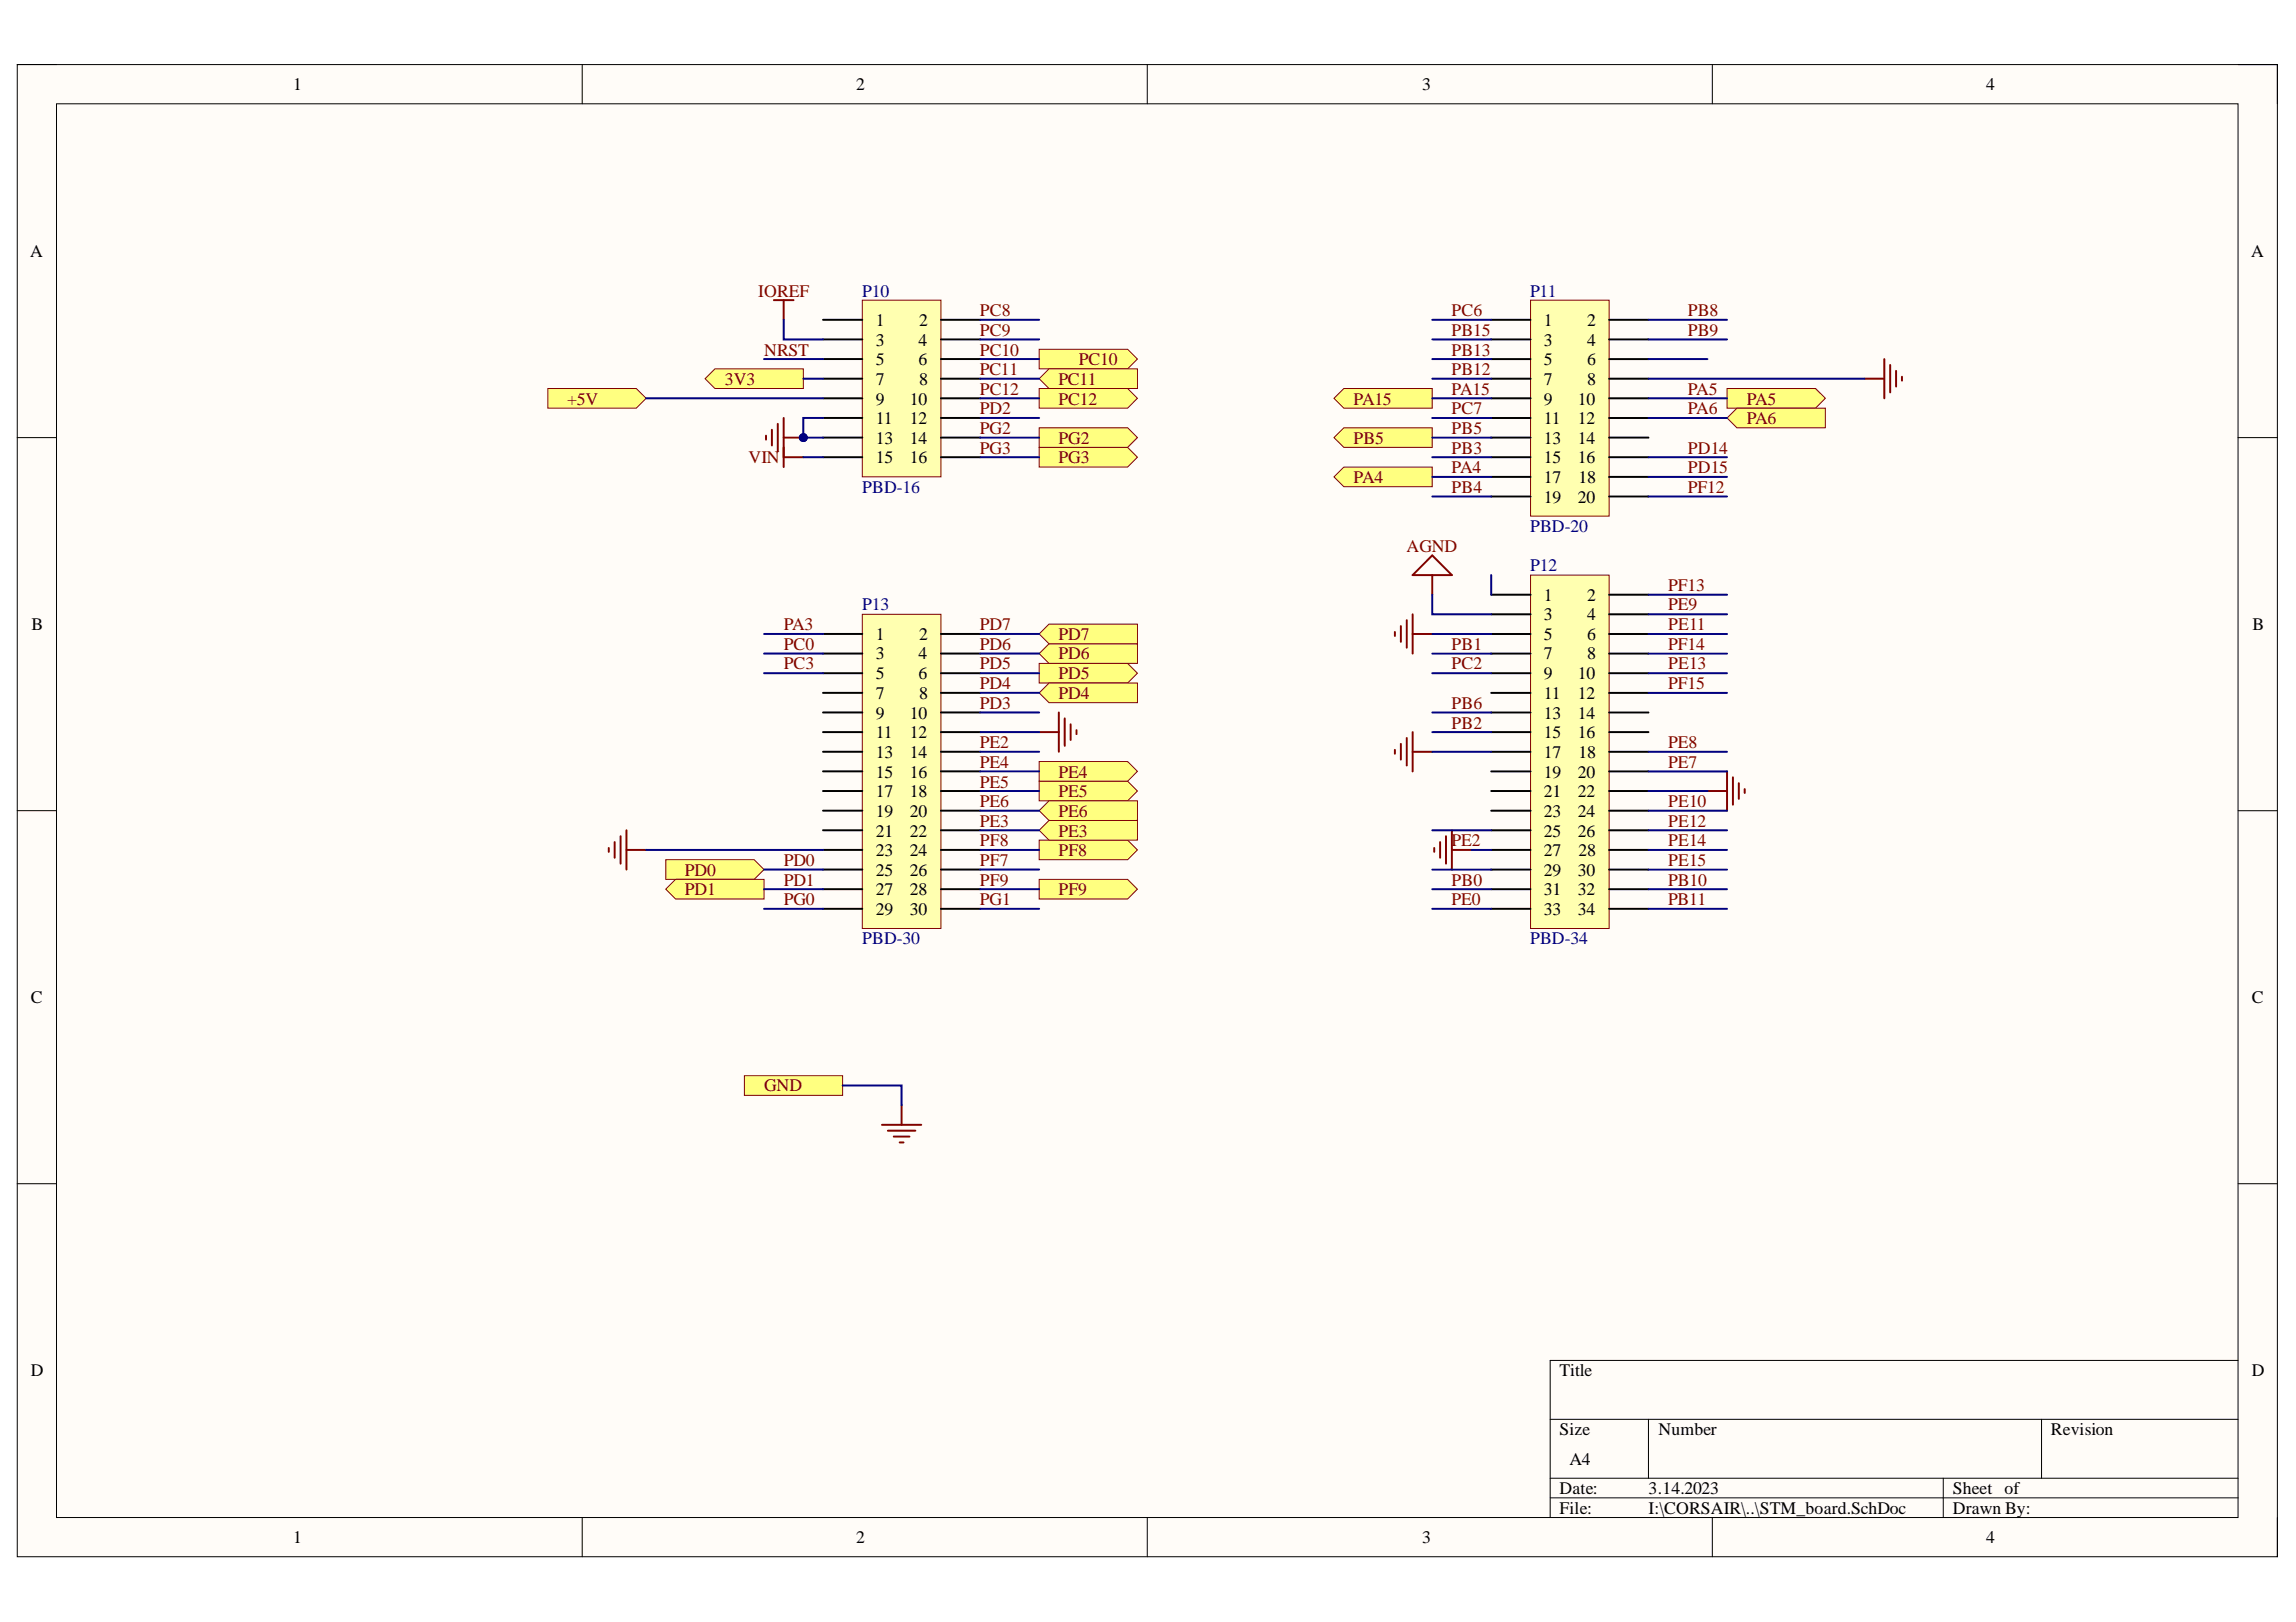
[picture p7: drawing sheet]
<svg xmlns="http://www.w3.org/2000/svg" width="297mm" height="210mm" viewBox="0 0 297 210" stroke-linecap="round" stroke-linejoin="round" font-family="sans-serif">
<defs><g id="words">
<g font-size="2.3">
<text x="37.9" y="11.7">1</text>
<text x="110.8" y="11.7">2</text>
<text x="184" y="11.7">3</text>
<text x="256.9" y="11.7">4</text>
<text x="3.9" y="33.3">A</text>
<text x="291.2" y="33.3">A</text>
<text x="113.3" y="42.2">1</text>
<text x="113.3" y="44.7">3</text>
<text x="113.3" y="47.3">5</text>
<text x="118.8" y="44.7">4</text>
<text x="118.8" y="47.3">6</text>
<text x="118.9" y="42.2">2</text>
<text x="199.7" y="42.2">1</text>
<text x="199.7" y="44.7">3</text>
<text x="199.7" y="47.3">5</text>
<text x="205.3" y="42.2">2</text>
<text x="205.3" y="44.7">4</text>
<text x="205.3" y="47.3">6</text>
<text x="113.3" y="49.8">7</text>
<text x="113.3" y="52.3">9</text>
<text x="117.7" y="52.3">10</text>
<text x="118.9" y="49.8">8</text>
<text x="199.7" y="49.8">7</text>
<text x="199.7" y="52.3">9</text>
<text x="204.1" y="52.3">10</text>
<text x="205.3" y="49.8">8</text>
<text x="113.3" y="54.9">11</text>
<text x="113.3" y="57.4">13</text>
<text x="113.3" y="60">15</text>
<text x="117.7" y="54.9">12</text>
<text x="117.7" y="57.4">14</text>
<text x="117.7" y="60">16</text>
<text x="199.7" y="54.9">11</text>
<text x="199.7" y="57.4">13</text>
<text x="199.7" y="60">15</text>
<text x="204.1" y="54.9">12</text>
<text x="204.1" y="57.4">14</text>
<text x="204.1" y="60">16</text>
<text x="199.7" y="62.5">17</text>
<text x="199.7" y="65">19</text>
<text x="204.1" y="65">20</text>
<text x="204.2" y="62.5">18</text>
<text x="199.7" y="77.7">1</text>
<text x="205.3" y="77.7">2</text>
<text x="4.1" y="81.5">B</text>
<text x="113.3" y="82.8">1</text>
<text x="118.9" y="82.8">2</text>
<text x="199.7" y="80.3">3</text>
<text x="199.7" y="82.8">5</text>
<text x="205.3" y="80.3">4</text>
<text x="205.3" y="82.8">6</text>
<text x="291.4" y="81.5">B</text>
<text x="113.3" y="85.3">3</text>
<text x="113.3" y="87.9">5</text>
<text x="118.8" y="85.3">4</text>
<text x="118.8" y="87.9">6</text>
<text x="199.7" y="85.3">7</text>
<text x="199.7" y="87.9">9</text>
<text x="204.1" y="87.9">10</text>
<text x="205.3" y="85.3">8</text>
<text x="113.3" y="90.5">7</text>
<text x="113.3" y="93">9</text>
<text x="113.3" y="95.6">11</text>
<text x="117.7" y="93">10</text>
<text x="117.7" y="95.6">12</text>
<text x="118.9" y="90.5">8</text>
<text x="199.7" y="90.5">11</text>
<text x="199.7" y="93">13</text>
<text x="199.7" y="95.6">15</text>
<text x="204.1" y="90.5">12</text>
<text x="204.1" y="93">14</text>
<text x="204.1" y="95.6">16</text>
<text x="113.3" y="98.1">13</text>
<text x="113.3" y="100.6">15</text>
<text x="117.7" y="98.1">14</text>
<text x="117.7" y="100.6">16</text>
<text x="199.7" y="98.1">17</text>
<text x="199.7" y="100.6">19</text>
<text x="204.1" y="100.6">20</text>
<text x="204.2" y="98.1">18</text>
<text x="113.3" y="103.2">17</text>
<text x="113.3" y="105.7">19</text>
<text x="117.7" y="103.2">18</text>
<text x="117.7" y="105.7">20</text>
<text x="199.7" y="103.2">21</text>
<text x="199.7" y="105.7">23</text>
<text x="204.1" y="103.2">22</text>
<text x="204.1" y="105.7">24</text>
<text x="113.3" y="108.3">21</text>
<text x="113.3" y="110.8">23</text>
<text x="113.3" y="113.3">25</text>
<text x="117.7" y="108.3">22</text>
<text x="117.7" y="110.8">24</text>
<text x="117.7" y="113.3">26</text>
<text x="199.7" y="108.3">25</text>
<text x="199.7" y="110.8">27</text>
<text x="199.7" y="113.3">29</text>
<text x="204.1" y="108.3">26</text>
<text x="204.1" y="113.3">30</text>
<text x="204.2" y="110.8">28</text>
<text x="113.3" y="115.9">27</text>
<text x="113.3" y="118.4">29</text>
<text x="117.7" y="115.9">28</text>
<text x="117.7" y="118.4">30</text>
<text x="199.7" y="115.9">31</text>
<text x="199.7" y="118.4">33</text>
<text x="204.1" y="115.9">32</text>
<text x="204.1" y="118.4">34</text>
<text x="4" y="129.8">C</text>
<text x="291.3" y="129.8">C</text>
<text x="4" y="178.1">D</text>
<text x="201.8" y="178.1">Title</text>
<text x="291.3" y="178.1">D</text>
<text x="201.8" y="185.7">Size</text>
<text x="214.5" y="185.7">Number</text>
<text x="265.3" y="185.7">Revision</text>
<text x="203" y="189.5">A4</text>
<text x="201.8" y="193.3">Date:</text>
<text x="201.8" y="195.9">File:</text>
<text x="213.3" y="193.3">3.14.2023</text>
<text x="213.3" y="195.9">I:\CORSAIR\..\STM_board.SchDoc</text>
<text x="252.6" y="193.3">Sheet of</text>
<text x="252.6" y="195.9">Drawn By:</text>
<text x="37.9" y="199.7">1</text>
<text x="110.8" y="199.7">2</text>
<text x="184" y="199.7">3</text>
<text x="256.9" y="199.7">4</text>
</g>
<g font-size="2.3" fill="#800000">
<text x="98.1" y="38.4">IOREF</text>
<text x="126.8" y="40.9">PC8</text>
<text x="187.8" y="40.9">PC6</text>
<text x="218.4" y="40.9">PB8</text>
<text x="98.9" y="46">NRST</text>
<text x="126.8" y="43.5">PC9</text>
<text x="126.8" y="46">PC10</text>
<text x="139.6" y="47.3">PC10</text>
<text x="187.8" y="43.5">PB15</text>
<text x="187.8" y="46">PB13</text>
<text x="218.4" y="43.5">PB9</text>
<text x="73.4" y="52.3">+5V</text>
<text x="93.8" y="49.8">3V3</text>
<text x="126.8" y="48.5">PC11</text>
<text x="126.8" y="51.1">PC12</text>
<text x="126.8" y="53.6">PD2</text>
<text x="136.9" y="49.8">PC11</text>
<text x="136.9" y="52.3">PC12</text>
<text x="175.1" y="52.3">PA15</text>
<text x="187.8" y="51.1">PA15</text>
<text x="187.8" y="48.5">PB12</text>
<text x="187.8" y="53.6">PC7</text>
<text x="218.4" y="51.1">PA5</text>
<text x="218.4" y="53.6">PA6</text>
<text x="226" y="52.3">PA5</text>
<text x="96.8" y="60">VIN</text>
<text x="126.8" y="56.2">PG2</text>
<text x="126.8" y="58.7">PG3</text>
<text x="136.9" y="57.4">PG2</text>
<text x="136.9" y="60">PG3</text>
<text x="175.1" y="57.4">PB5</text>
<text x="187.8" y="56.2">PB5</text>
<text x="187.8" y="58.7">PB3</text>
<text x="218.4" y="58.7">PD14</text>
<text x="226" y="54.9">PA6</text>
<text x="175.1" y="62.5">PA4</text>
<text x="187.8" y="63.8">PB4</text>
<text x="187.8" y="61.2">PA4</text>
<text x="218.4" y="61.2">PD15</text>
<text x="218.4" y="63.8">PF12</text>
<text x="182" y="71.4">AGND</text>
<text x="215.8" y="76.5">PF13</text>
<text x="101.4" y="81.5">PA3</text>
<text x="126.8" y="81.5">PD7</text>
<text x="136.9" y="82.8">PD7</text>
<text x="215.8" y="79">PE9</text>
<text x="215.8" y="81.5">PE11</text>
<text x="101.4" y="84.1">PC0</text>
<text x="101.4" y="86.6">PC3</text>
<text x="126.8" y="89.2">PD4</text>
<text x="126.8" y="86.6">PD5</text>
<text x="126.8" y="84.1">PD6</text>
<text x="136.9" y="87.9">PD5</text>
<text x="136.9" y="85.3">PD6</text>
<text x="187.8" y="84.1">PB1</text>
<text x="187.8" y="86.6">PC2</text>
<text x="215.8" y="84.1">PF14</text>
<text x="215.8" y="89.2">PF15</text>
<text x="215.8" y="86.6">PE13</text>
<text x="126.8" y="91.8">PD3</text>
<text x="136.9" y="90.5">PD4</text>
<text x="187.8" y="91.8">PB6</text>
<text x="187.8" y="94.3">PB2</text>
<text x="126.8" y="96.8">PE2</text>
<text x="126.8" y="99.4">PE4</text>
<text x="126.8" y="101.9">PE5</text>
<text x="136.9" y="100.6">PE4</text>
<text x="215.8" y="96.8">PE8</text>
<text x="215.8" y="99.4">PE7</text>
<text x="126.8" y="107">PE3</text>
<text x="126.8" y="104.4">PE6</text>
<text x="136.9" y="103.2">PE5</text>
<text x="136.9" y="105.7">PE6</text>
<text x="215.8" y="104.4">PE10</text>
<text x="215.8" y="107">PE12</text>
<text x="88.6" y="113.3">PD0</text>
<text x="101.4" y="112.1">PD0</text>
<text x="126.8" y="109.5">PF8</text>
<text x="126.8" y="112.1">PF7</text>
<text x="136.9" y="110.8">PF8</text>
<text x="136.9" y="108.3">PE3</text>
<text x="187.8" y="109.5">PE2</text>
<text x="215.8" y="109.5">PE14</text>
<text x="215.8" y="112.1">PE15</text>
<text x="88.6" y="115.9">PD1</text>
<text x="101.4" y="114.6">PD1</text>
<text x="101.4" y="117.1">PG0</text>
<text x="126.8" y="114.6">PF9</text>
<text x="126.8" y="117.1">PG1</text>
<text x="136.9" y="115.9">PF9</text>
<text x="187.8" y="117.1">PE0</text>
<text x="187.8" y="114.6">PB0</text>
<text x="215.8" y="114.6">PB10</text>
<text x="215.8" y="117.1">PB11</text>
<text x="98.9" y="141.2">GND</text>
</g>
<g font-size="2.3" fill="#000080">
<text x="111.5" y="38.4">P10</text>
<text x="198" y="38.4">P11</text>
<text x="111.5" y="63.8">PBD-16</text>
<text x="198" y="68.8">PBD-20</text>
<text x="198" y="73.9">P12</text>
<text x="111.5" y="79">P13</text>
<text x="111.5" y="122.2">PBD-30</text>
<text x="198" y="122.2">PBD-34</text>
</g>
</g></defs>
<path d="M2.2 8.4h292.4v193.1h-292.4z" fill-rule="evenodd" fill="#fffcf8"/>
<path d="M2.2 8.4h292.4v193.1h-292.4z" fill="none" stroke="#000" stroke-width=".13"/>
<path d="M7.3 13.4h282.2v183h-282.2z" fill-rule="evenodd" fill="#fffcf8"/>
<g fill="none" stroke="#000" stroke-width=".13">
<path d="M2.2 8.4h5.1M7.3 13.4h282.2v183h-282.2zM75.3 8.4v5M148.4 8.4v5M221.5 8.4v5M289.5 8.4h5.1v5M2.2 56.6h5.1M289.5 56.6h5.1M2.2 104.9h5.1M289.5 104.9h5.1M2.2 153.2h5.1M289.5 153.2h5.1"/>
<path d="M289.5 176.1h-89v20.3M75.3 196.4v5.1M148.4 196.4v5.1M200.5 183.7h89M200.5 191.3h89M200.5 193.8h89M213.3 183.7v7.6M221.5 196.4v5.1M251.4 191.3v5.1M264.1 183.7v7.6M294.6 196.4v5.1"/>
</g>
<path d="M134.4 85.9h11.5l1.3 1.2-1.3 1.3h-11.5z" fill-rule="evenodd" fill="#ffff80"/>
<path d="M134.4 85.9h11.5l1.3 1.2-1.3 1.3h-11.5z" fill="none" stroke="#800000" stroke-width=".13"/>
<path d="M134.4 84.6l1.3-1.3h11.5v2.6h-11.5z" fill-rule="evenodd" fill="#ffff80"/>
<path d="M134.4 84.6l1.3-1.3h11.5v2.6h-11.5z" fill="none" stroke="#800000" stroke-width=".13"/>
<path d="M86.1 111.3h11.5l1.2 1.2-1.2 1.3h-11.5z" fill-rule="evenodd" fill="#ffff80"/>
<path d="M86.1 111.3h11.5l1.2 1.2-1.2 1.3h-11.5z" fill="none" stroke="#800000" stroke-width=".13"/>
<path d="M86.1 115.1l1.3-1.3h11.4v2.5h-11.4z" fill-rule="evenodd" fill="#ffff80"/>
<path d="M86.1 115.1l1.3-1.3h11.4v2.5h-11.4z" fill="none" stroke="#800000" stroke-width=".13"/>
<path d="M134.4 101.1h11.5l1.3 1.3-1.3 1.2h-11.5z" fill-rule="evenodd" fill="#ffff80"/>
<path d="M134.4 101.1h11.5l1.3 1.3-1.3 1.2h-11.5z" fill="none" stroke="#800000" stroke-width=".13"/>
<path d="M134.4 98.6h11.5l1.3 1.2-1.3 1.3h-11.5z" fill-rule="evenodd" fill="#ffff80"/>
<path d="M134.4 98.6h11.5l1.3 1.2-1.3 1.3h-11.5z" fill="none" stroke="#800000" stroke-width=".13"/>
<path d="M135.7 103.6h11.5v2.6h-11.5l-1.3-1.3z" fill-rule="evenodd" fill="#ffff80"/>
<path d="M135.7 103.6h11.5v2.6h-11.5l-1.3-1.3z" fill="none" stroke="#800000" stroke-width=".13"/>
<path d="M134.4 108.7h11.5l1.3 1.3-1.3 1.3h-11.5z" fill-rule="evenodd" fill="#ffff80"/>
<path d="M134.4 108.7h11.5l1.3 1.3-1.3 1.3h-11.5z" fill="none" stroke="#800000" stroke-width=".13"/>
<path d="M134.4 113.8h11.5l1.3 1.3-1.3 1.2h-11.5z" fill-rule="evenodd" fill="#ffff80"/>
<path d="M134.4 113.8h11.5l1.3 1.3-1.3 1.2h-11.5z" fill="none" stroke="#800000" stroke-width=".13"/>
<path d="M134.4 107.4l1.3-1.2h11.5v2.5h-11.5z" fill-rule="evenodd" fill="#ffff80"/>
<path d="M134.4 107.4l1.3-1.2h11.5v2.5h-11.5z" fill="none" stroke="#800000" stroke-width=".13"/>
<path d="M70.9 50.3h11.4l1.3 1.2-1.3 1.3h-11.4z" fill-rule="evenodd" fill="#ffff80"/>
<path d="M70.9 50.3h11.4l1.3 1.2-1.3 1.3h-11.4z" fill="none" stroke="#800000" stroke-width=".13"/>
<path d="M96.3 139.2h12.7v2.6h-12.7z" fill-rule="evenodd" fill="#ffff80"/>
<path d="M96.3 139.2h12.7v2.6h-12.7z" fill="none" stroke="#800000" stroke-width=".13"/>
<path d="M134.4 45.2h11.5l1.3 1.3-1.3 1.2h-11.5z" fill-rule="evenodd" fill="#ffff80"/>
<path d="M134.4 45.2h11.5l1.3 1.3-1.3 1.2h-11.5z" fill="none" stroke="#800000" stroke-width=".13"/>
<path d="M135.7 47.7h11.5v2.6h-11.5l-1.3-1.3z" fill-rule="evenodd" fill="#ffff80"/>
<path d="M135.7 47.7h11.5v2.6h-11.5l-1.3-1.3z" fill="none" stroke="#800000" stroke-width=".13"/>
<path d="M134.4 50.3h11.5l1.3 1.2-1.3 1.3h-11.5z" fill-rule="evenodd" fill="#ffff80"/>
<path d="M134.4 50.3h11.5l1.3 1.2-1.3 1.3h-11.5z" fill="none" stroke="#800000" stroke-width=".13"/>
<path d="M172.6 61.7l1.3-1.3h11.4v2.6h-11.4z" fill-rule="evenodd" fill="#ffff80"/>
<path d="M172.6 61.7l1.3-1.3h11.4v2.6h-11.4z" fill="none" stroke="#800000" stroke-width=".13"/>
<path d="M134.4 55.4h11.5l1.3 1.2-1.3 1.3h-11.5z" fill-rule="evenodd" fill="#ffff80"/>
<path d="M134.4 55.4h11.5l1.3 1.2-1.3 1.3h-11.5z" fill="none" stroke="#800000" stroke-width=".13"/>
<path d="M223.4 50.3h11.5l1.2 1.2-1.2 1.3h-11.5z" fill-rule="evenodd" fill="#ffff80"/>
<path d="M223.4 50.3h11.5l1.2 1.2-1.2 1.3h-11.5z" fill="none" stroke="#800000" stroke-width=".13"/>
<path d="M223.4 54.1l1.3-1.3h11.4v2.6h-11.4z" fill-rule="evenodd" fill="#ffff80"/>
<path d="M223.4 54.1l1.3-1.3h11.4v2.6h-11.4z" fill="none" stroke="#800000" stroke-width=".13"/>
<path d="M172.6 56.6l1.3-1.2h11.4v2.5h-11.4z" fill-rule="evenodd" fill="#ffff80"/>
<path d="M172.6 56.6l1.3-1.2h11.4v2.5h-11.4z" fill="none" stroke="#800000" stroke-width=".13"/>
<path d="M172.6 51.5l1.3-1.2h11.4v2.5h-11.4z" fill-rule="evenodd" fill="#ffff80"/>
<path d="M172.6 51.5l1.3-1.2h11.4v2.5h-11.4z" fill="none" stroke="#800000" stroke-width=".13"/>
<path d="M134.4 57.9h11.5l1.3 1.3-1.3 1.2h-11.5z" fill-rule="evenodd" fill="#ffff80"/>
<path d="M134.4 57.9h11.5l1.3 1.3-1.3 1.2h-11.5z" fill="none" stroke="#800000" stroke-width=".13"/>
<path d="M135.7 80.8h11.5v2.5h-11.5l-1.3-1.3z" fill-rule="evenodd" fill="#ffff80"/>
<path d="M135.7 80.8h11.5v2.5h-11.5l-1.3-1.3z" fill="none" stroke="#800000" stroke-width=".13"/>
<path d="M135.7 88.4h11.5v2.5h-11.5l-1.3-1.2z" fill-rule="evenodd" fill="#ffff80"/>
<path d="M135.7 88.4h11.5v2.5h-11.5l-1.3-1.2z" fill="none" stroke="#800000" stroke-width=".13"/>
<path d="M111.6 38.8h10.1v22.9h-10.1z" fill-rule="evenodd" fill="#ffffb0"/>
<path d="M111.6 38.8h10.1v22.9h-10.1z" fill="none" stroke="#800000" stroke-width=".13"/>
<g fill="none" stroke="#000" stroke-width=".25">
<path d="M106.5 41.4h5.1M106.5 43.9h5.1M106.5 46.5h5.1M106.5 49h5.1M106.5 51.5h5.1M106.5 54.1h5.1M106.5 56.6h5.1M106.5 59.2h5.1M121.7 41.4h5.1M121.7 43.9h5.1M121.7 46.5h5.1M121.7 49h5.1"/>
<path d="M121.7 51.5h5.1M121.7 54.1h5.1M121.7 56.6h5.1M121.7 59.2h5.1"/>
</g>
<path d="M99.1 56.4v.5M99.9 55.6v2M100.6 54.8v3.6M101.4 54.1v5.1M101.4 56.6h2.5" fill="none" stroke="#800000" stroke-width=".25"/>
<circle cx="103.9" cy="56.6" r=".51" fill="#000080"/>
<circle cx="103.9" cy="56.6" r=".51" fill="none" stroke="#000080" stroke-width=".13"/>
<g fill="none" stroke="#800000" stroke-width=".25">
<path d="M100.1 38.8h2.6M101.4 38.8v2.6M101.4 57.9v2.5M101.4 59.2h2.5M134.4 94.7h2.6M137 92.2v5.1M137.7 93v3.5M138.5 93.7v2.1M139.3 94.5v.5M78.8 109.7v.5M79.5 109v2M80.3 108.2v3.6"/>
<path d="M81 107.4v5.1M81 110h2.6"/>
</g>
<path d="M111.6 79.5h10.1v40.7h-10.1z" fill-rule="evenodd" fill="#ffffb0"/>
<path d="M111.6 79.5h10.1v40.7h-10.1z" fill="none" stroke="#800000" stroke-width=".13"/>
<g fill="none" stroke="#000" stroke-width=".25">
<path d="M106.5 82h5.1M106.5 84.6h5.1M106.5 87.1h5.1M106.5 89.7h5.1M106.5 92.2h5.1M106.5 94.7h5.1M106.5 97.3h5.1M106.5 99.8h5.1M121.7 82h5.1M121.7 84.6h5.1M121.7 87.1h5.1M121.7 89.7h5.1"/>
<path d="M121.7 92.2h5.1M121.7 94.7h5.1M121.7 97.3h5.1M121.7 99.8h5.1M106.5 102.4h5.1M106.5 104.9h5.1M106.5 107.4h5.1M106.5 110h5.1M106.5 112.5h5.1M106.5 115.1h5.1M106.5 117.6h5.1M121.7 102.4h5.1"/>
<path d="M121.7 104.9h5.1M121.7 107.4h5.1M121.7 110h5.1M121.7 112.5h5.1M121.7 115.1h5.1M121.7 117.6h5.1"/>
</g>
<path d="M198 38.8h10.2v28h-10.2z" fill-rule="evenodd" fill="#ffffb0"/>
<path d="M198 38.8h10.2v28h-10.2z" fill="none" stroke="#800000" stroke-width=".13"/>
<g fill="none" stroke="#000" stroke-width=".25">
<path d="M192.9 41.4h5.1M192.9 43.9h5.1M192.9 46.5h5.1M192.9 49h5.1M192.9 51.5h5.1M192.9 54.1h5.1M192.9 56.6h5.1M192.9 59.2h5.1M208.2 41.4h5.1M208.2 43.9h5.1M208.2 46.5h5.1M208.2 49h5.1"/>
<path d="M208.2 51.5h5.1M208.2 54.1h5.1M208.2 56.6h5.1M208.2 59.2h5.1M192.9 61.7h5.1M192.9 64.3h5.1M208.2 61.7h5.1M208.2 64.3h5.1"/>
</g>
<path d="M198 74.4h10.2v45.8h-10.2z" fill-rule="evenodd" fill="#ffffb0"/>
<path d="M198 74.4h10.2v45.8h-10.2z" fill="none" stroke="#800000" stroke-width=".13"/>
<g fill="none" stroke="#000" stroke-width=".25">
<path d="M192.9 77h5.1M192.9 79.5h5.1M208.2 77h5.1M208.2 79.5h5.1M192.9 82h5.1M192.9 84.6h5.1M192.9 87.1h5.1M192.9 89.7h5.1M192.9 92.2h5.1M192.9 94.7h5.1M192.9 97.3h5.1M192.9 99.8h5.1"/>
<path d="M208.2 82h5.1M208.2 84.6h5.1M208.2 87.1h5.1M208.2 89.7h5.1M208.2 92.2h5.1M208.2 94.7h5.1M208.2 97.3h5.1M208.2 99.8h5.1M192.9 102.4h5.1M192.9 104.9h5.1M192.9 107.5h5.1M192.9 110h5.1"/>
<path d="M192.9 112.5h5.1M192.9 115.1h5.1M192.9 117.6h5.1M208.2 102.4h5.1M208.2 104.9h5.1M208.2 107.5h5.1M208.2 110h5.1M208.2 112.5h5.1M208.2 115.1h5.1M208.2 117.6h5.1"/>
</g>
<g fill="none" stroke="#800000" stroke-width=".25">
<path d="M241.2 49h2.6M243.8 46.5v5M244.5 47.2v3.6M245.3 48v2M246.1 48.8v.5M182.8 79.5v5.1M185.3 71.9l2.5 2.5h-5zM185.3 74.4v2.6M180.5 81.8v.5M180.5 97v.5M181.2 81v2.1M181.2 96.3v2"/>
<path d="M182 80.3v3.5M182 95.5v3.6M182.8 94.7v5.1M182.8 82h2.5M182.8 97.3h2.5M223.4 99.8v5.1M185.5 109.7v.5M186.3 109v2M187.1 108.2v3.6M187.8 107.5v5M187.8 110h2.6M220.9 102.4h2.5"/>
<path d="M224.2 100.6v3.5M225 101.4v2M225.7 102.1v.5M114.1 145.6h5.1M114.9 146.3h3.5M115.6 147.1h2.1M116.4 147.8h.5M116.6 143v2.6"/>
</g>
<path d="M92.5 47.7h11.4v2.6h-11.4l-1.3-1.3z" fill-rule="evenodd" fill="#ffff80"/>
<path d="M92.5 47.7h11.4v2.6h-11.4l-1.3-1.3z" fill="none" stroke="#800000" stroke-width=".13"/>
<path d="M106.5 54.1h-2.6v2.5h2.6" fill="none" stroke="#000080" stroke-width=".25"/>
<circle cx="103.9" cy="56.6" r=".51" fill="#000080"/>
<circle cx="103.9" cy="56.6" r=".51" fill="none" stroke="#000080" stroke-width=".13"/>
<g fill="none" stroke="#000080" stroke-width=".25">
<path d="M83.6 51.5h22.9M98.8 46.5h7.7M101.4 41.4v2.5h5.1M103.9 49h2.6M103.9 59.2h2.6M126.8 51.5h7.6M126.8 54.1h7.6M126.8 41.4h7.6M126.8 43.9h7.6M126.8 46.5h7.6M126.8 49h7.6M126.8 56.6h7.6"/>
<path d="M126.8 59.2h7.6M185.3 51.5h7.6M185.3 54.1h7.6M185.3 41.4h7.6M185.3 43.9h7.6M185.3 46.5h7.6M185.3 49h7.6M185.3 56.6h7.6M185.3 59.2h7.6M213.3 51.5h10.1M213.3 54.1h10.1M213.3 41.4h10.1"/>
<path d="M213.3 43.9h10.1M213.3 46.5h7.6M213.3 49h27.9M213.3 59.2h10.1M185.3 77v2.5h7.6M185.3 61.7h7.6M185.3 64.3h7.6M192.9 74.4v2.6M213.3 61.7h10.1M213.3 64.3h10.1M213.3 77h10.1M213.3 79.5h10.1"/>
<path d="M98.8 87.1h7.7M98.8 84.6h7.7M98.8 82h7.7M126.8 99.8h7.6M126.8 97.3h7.6M126.8 87.1h7.6M126.8 84.6h7.6M126.8 82h7.6M126.8 92.2h7.6M126.8 89.7h7.6M126.8 94.7h7.6M185.3 97.3h7.6"/>
<path d="M185.3 87.1h7.6M185.3 84.6h7.6M185.3 82h7.6M185.3 92.2h7.6M185.3 94.7h7.6M213.3 97.3h10.1M213.3 87.1h10.1M213.3 84.6h10.1M213.3 82h10.1M213.3 89.7h10.1M213.3 99.8h10.1M83.6 110h22.9"/>
<path d="M98.8 117.6h7.7M98.8 115.1h7.7M98.8 112.5h7.7M126.8 117.6h7.6M126.8 104.9h7.6M126.8 102.4h7.6M126.8 107.4h7.6M126.8 110h7.6M126.8 115.1h7.6M126.8 112.5h7.6M185.3 117.6h7.6M185.3 107.5h7.6"/>
<path d="M185.3 115.1h7.6M185.3 112.5h7.6M190.4 110h2.5M213.3 117.6h10.1M213.3 104.9h10.1M213.3 102.4h7.6M213.3 107.5h10.1M213.3 110h10.1M213.3 115.1h10.1M213.3 112.5h10.1M109 140.5h7.6v2.5"/>
</g>
<use href="#words"/>
</svg>
